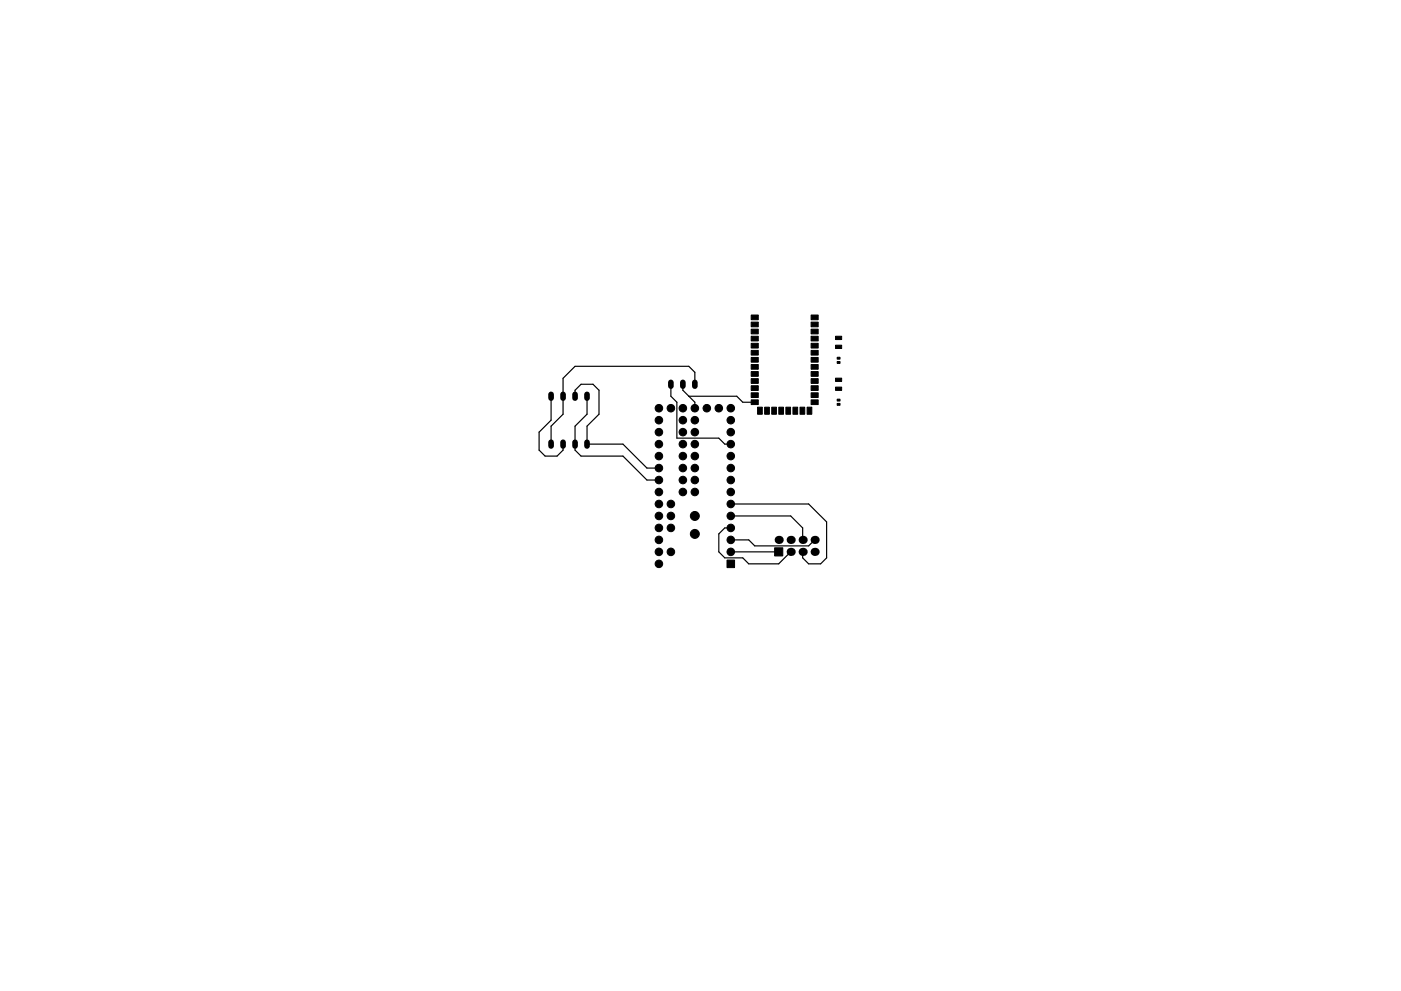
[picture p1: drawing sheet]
<svg xmlns="http://www.w3.org/2000/svg" width="297mm" height="210mm" viewBox="0 0 297 210" stroke-linecap="round" stroke-linejoin="round" font-family="sans-serif">
<g fill="#000" stroke="#000" stroke-width=".21">
<path d="M159.3 66.8h1.5v1h-1.5zM159.3 68.3h1.5v1h-1.5zM159.3 69.8h1.5v1h-1.5zM159.3 71.3h1.5v1h-1.5zM159.3 72.8h1.5v1h-1.5zM159.3 74.3h1.5v1h-1.5zM159.3 75.8h1.5v1h-1.5zM159.3 77.3h1.5v1h-1.5zM159.3 78.8h1.5v1h-1.5zM172 78.8h1.5v1h-1.5zM172 77.3h1.5v1h-1.5zM172 75.8h1.5v1h-1.5z"/>
<path d="M172 74.3h1.5v1h-1.5zM172 72.8h1.5v1h-1.5zM172 71.3h1.5v1h-1.5zM172 69.8h1.5v1h-1.5zM172 68.3h1.5v1h-1.5zM172 66.8h1.5v1h-1.5zM177.2 71.3h1.2v.7h-1.2zM177.2 73.2h1.2v.7h-1.2zM177.5 76.7h.6v.4h-.6zM177.5 75.8h.6v.4h-.6zM159.3 80.3h1.5v1h-1.5zM159.3 81.8h1.5v1h-1.5z"/>
<path d="M159.3 83.3h1.5v1h-1.5zM159.3 84.8h1.5v1h-1.5zM160.6 86.4h1v1.5h-1zM162.1 86.4h1v1.5h-1zM163.6 86.4h1v1.5h-1zM165.1 86.4h1v1.5h-1zM166.6 86.4h1v1.5h-1zM168.1 86.4h1v1.5h-1zM169.6 86.4h1v1.5h-1zM171.1 86.4h1v1.5h-1zM172 84.8h1.5v1h-1.5zM172 83.3h1.5v1h-1.5z"/>
<path d="M172 81.8h1.5v1h-1.5zM172 80.3h1.5v1h-1.5zM177.5 85.6h.6v.4h-.6zM177.5 84.7h.6v.4h-.6zM177.2 82.1h1.2v.7h-1.2zM177.2 80.2h1.2v.7h-1.2zM164.2 116.2h1.8v1.8h-1.8zM154.1 118.8h1.6v1.6h-1.6z"/>
<circle cx="139.7" cy="91.7" r=".8"/>
<circle cx="139.7" cy="86.6" r=".8"/>
<circle cx="139.7" cy="89.1" r=".8"/>
<circle cx="139.7" cy="94.2" r=".8"/>
<circle cx="139.7" cy="96.8" r=".8"/>
<circle cx="139.7" cy="99.3" r=".8"/>
<circle cx="142.2" cy="86.6" r=".8"/>
<circle cx="144.8" cy="91.7" r=".8"/>
<circle cx="144.8" cy="89.1" r=".8"/>
<circle cx="144.8" cy="86.6" r=".8"/>
<circle cx="144.8" cy="94.2" r=".8"/>
<circle cx="144.8" cy="96.8" r=".8"/>
<circle cx="144.8" cy="99.3" r=".8"/>
<circle cx="147.3" cy="86.6" r=".8"/>
<circle cx="147.3" cy="96.8" r=".8"/>
<circle cx="147.3" cy="94.2" r=".8"/>
<circle cx="147.3" cy="91.7" r=".8"/>
<circle cx="147.3" cy="89.1" r=".8"/>
<circle cx="147.3" cy="99.3" r=".8"/>
<circle cx="149.9" cy="86.6" r=".8"/>
<circle cx="152.4" cy="86.6" r=".8"/>
<circle cx="154.9" cy="86.6" r=".8"/>
<circle cx="154.9" cy="94.2" r=".8"/>
<circle cx="154.9" cy="89.1" r=".8"/>
<circle cx="154.9" cy="96.8" r=".8"/>
<circle cx="154.9" cy="99.3" r=".8"/>
<circle cx="154.9" cy="91.7" r=".8"/>
<circle cx="139.7" cy="119.6" r=".8"/>
<circle cx="139.7" cy="104.4" r=".8"/>
<circle cx="139.7" cy="106.9" r=".8"/>
<circle cx="139.7" cy="109.5" r=".8"/>
<circle cx="139.7" cy="114.5" r=".8"/>
<circle cx="139.7" cy="112" r=".8"/>
<circle cx="139.7" cy="101.8" r=".8"/>
<circle cx="139.7" cy="117.1" r=".8"/>
<circle cx="142.2" cy="109.5" r=".8"/>
<circle cx="142.2" cy="117.1" r=".8"/>
<circle cx="142.2" cy="112" r=".8"/>
<circle cx="142.2" cy="106.9" r=".8"/>
<circle cx="144.8" cy="104.4" r=".8"/>
<circle cx="144.8" cy="101.8" r=".8"/>
<circle cx="147.3" cy="104.4" r=".8"/>
<circle cx="147.3" cy="101.8" r=".8"/>
<circle cx="147.3" cy="113.3" r=".95"/>
<circle cx="147.3" cy="109.5" r=".95"/>
<circle cx="154.9" cy="106.9" r=".8"/>
<circle cx="154.9" cy="104.4" r=".8"/>
<circle cx="154.9" cy="101.8" r=".8"/>
<circle cx="154.9" cy="109.5" r=".8"/>
<circle cx="154.9" cy="117.1" r=".8"/>
<circle cx="154.9" cy="114.5" r=".8"/>
<circle cx="154.9" cy="112" r=".8"/>
</g>
<g fill="#000">
<circle cx="165.1" cy="114.5" r=".86"/>
<circle cx="167.6" cy="117.1" r=".86"/>
<circle cx="167.6" cy="114.5" r=".86"/>
<circle cx="170.2" cy="117.1" r=".86"/>
<circle cx="170.2" cy="114.5" r=".86"/>
<circle cx="172.7" cy="117.1" r=".86"/>
<circle cx="172.7" cy="114.5" r=".86"/>
</g>
<path d="M116.8 83.7v.8M116.8 93.8v.8M119.4 83.7v.8M119.4 93.8v.8M121.9 83.7v.8M121.9 93.8v.8M124.5 83.7v.8M124.5 93.8v.8M142.2 81.1v.8M144.8 81.1v.8M147.3 81.1v.8" fill="none" stroke="#000" stroke-width="1.2"/>
<path d="M116.8 84.1v5l-2.5 2.6v3.8l1.3 1.3h2.5l1.3-1.3v-1.3M121.9 84.1v-1.3l1.3-1.3h2.5l1.3 1.3v5.1l-2.5 2.5v3.8h7.6l5.1 5.1h2.5M124.5 84.1v3.8l-2.6 2.5v5.1l1.3 1.3h8.9l5.1 5h2.5M142.2 81.5v2.6l1.3 1.2v7.7h8.9l1.3 1.2h1.2M144.8 81.5v1.3l2.5 2.5v1.3M146 84.1h10.2l1.3 1.2h2.5M147.3 81.5v-2.5l-1.3-1.3h-24.1l-2.5 2.6v7.6l-2.6 2.5v3.8M154.9 109.5h12.7l2.6 2.5v2.5M154.9 106.9h16.5l3.9 3.8v7.7l-1.3 1.2h-2.6l-1.2-1.2v-1.3M154.9 112h-1.2l-1.3 1.3v3.8l1.3 1.3h3.8l1.2 1.2h6.4l2.5-2.5M154.9 114.5h3.8l1.3 1.3h11.4l1.3-1.3M154.9 117.1h10.2" fill="none" stroke="#000" stroke-width=".25"/>
</svg>
